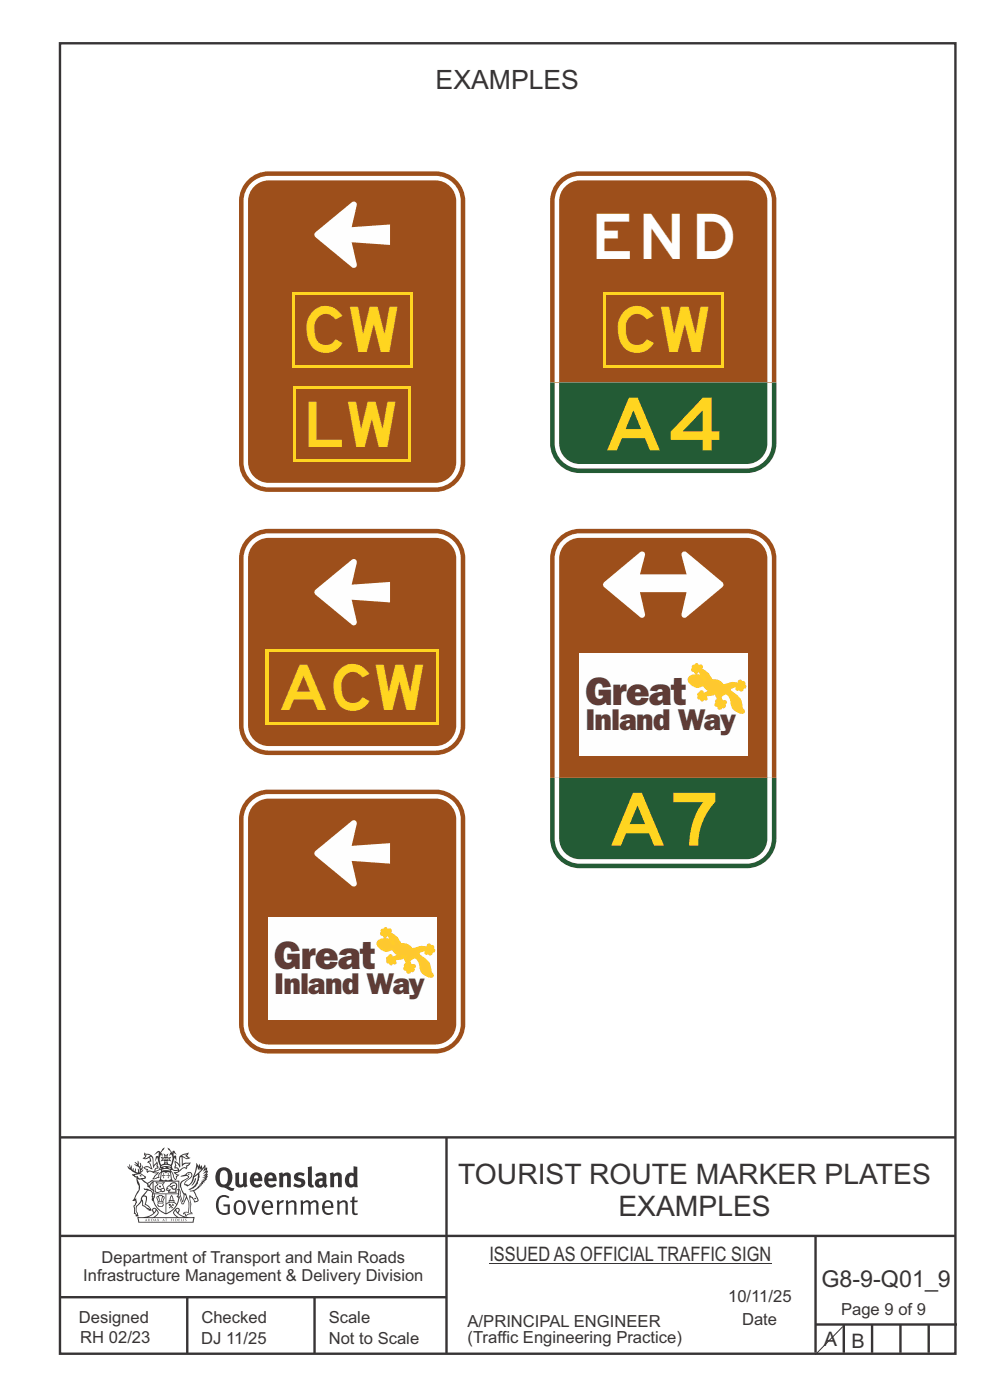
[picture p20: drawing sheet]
<svg xmlns="http://www.w3.org/2000/svg" width="210mm" height="297mm" viewBox="0 0 210 297" stroke-linecap="round" stroke-linejoin="round" font-family="sans-serif">
<defs><g id="words">
<g font-size="11.2" fill="#ffd520">
<text x="128.8" y="95.6">A4</text>
<text x="129.6" y="179.4">A7</text>
</g>
<text font-size="9.6" fill="#fefefe" x="126.6" y="55">END</text>
<g font-size="9.6" fill="#ffd520">
<text x="65" y="74.8">CW</text>
<text x="131" y="74.8">CW</text>
<text x="65.5" y="94.8">LW</text>
<text x="59.6" y="150.6">ACW</text>
</g>
<g font-size="8.7" fill="#5f3c36">
<text x="124.1" y="149.6">Great</text>
<text x="58.1" y="205.6">Great</text>
</g>
<g font-size="6.6" fill="#5f3c36">
<text x="124.2" y="154.9">Inland Way</text>
<text x="58.2" y="210.9">Inland Way</text>
</g>
<g font-size="6" fill="#373435">
<text x="97.2" y="251.2">TOURIST ROUTE MARKER PLATES</text>
<text x="131.2" y="257.9">EXAMPLES</text>
</g>
<text font-size="5.6" fill="#373435" x="92.4" y="18.9">EXAMPLES</text>
<text font-size="4.9" fill="#373435" x="174.3" y="273">G8-9-Q01_9</text>
<g font-size="4.2" fill="#373435">
<text x="103.8" y="267.5">ISSUED AS OFFICIAL TRAFFIC SIGN</text>
<text x="174.7" y="285.6">A</text>
<text x="180.6" y="285.9">B</text>
</g>
<g font-size="3.5" fill="#373435">
<text x="21.6" y="267.9">Department of Transport and Main Roads</text>
<text x="17.7" y="271.8">Infrastructure Management &amp; Delivery Division</text>
<text x="16.7" y="280.6">Designed</text>
<text x="42.7" y="280.6">Checked</text>
<text x="69.7" y="280.6">Scale</text>
<text x="99.2" y="281.5">A/PRINCIPAL ENGINEER</text>
<text x="154.5" y="276.2">10/11/25</text>
<text x="157.4" y="281.2">Date</text>
<text x="178.4" y="278.9">Page 9 of 9</text>
<text x="17" y="284.8">RH 02/23</text>
<text x="42.7" y="285.1">DJ 11/25</text>
<text x="69.7" y="285.2">Not to Scale</text>
<text x="99.2" y="285">(Traffic Engineering Practice)</text>
</g>
</g></defs>
<path d="M12.7 9.2h190v278h-190zM12.7 241.3h190M94.7 241.4v45.8" fill="none" stroke="#373435" stroke-width=".51"/>
<g fill="#373435">
<path d="M47 248.4a2.55 2.55 0 0 0 0 2.7l.3 .2a.81 .81 0 0 0 1-1v-.5a1.04 1.04 0 0 0-1.1-1.5zM46.3 248.1a1.82 1.82 0 0 1 2.1-.2 1.82 1.82 0 0 1 .9 1.8 2.29 2.29 0 0 1-.8 2l.7 .3h.5l-.2 .6a2.87 2.87 0 0 1-2-.7 2.12 2.12 0 0 1-1.7-3.1z" fill-rule="evenodd"/>
<path d="M49.9 248.9l.8-.2v2a.46 .46 0 0 0 .3 .6 .46 .46 0 0 0 .6-.3v-2.1l.7-.2v2.4l.2 .5-.5 .3-.3-.3a1.02 1.02 0 0 1-1.2 .3 1.02 1.02 0 0 1-.6-1.1z" fill-rule="evenodd"/>
<path d="M54 249.5l-.1 .5h.9a.49 .49 0 0 0-.2-.6 .49 .49 0 0 0-.6 .1zM53.4 249.1a1.34 1.34 0 0 1 1.6-.2 1.34 1.34 0 0 1 .6 1.5v.2h-1.7a.77 .77 0 0 0 .5 .8 .77 .77 0 0 0 .9-.4l.3 .5a1.59 1.59 0 0 1-2 .2 1.59 1.59 0 0 1-.5-2.1z" fill-rule="evenodd"/>
<path d="M57 249.5l-.1 .5h1a.49 .49 0 0 0-.2-.6 .49 .49 0 0 0-.7 .1zM56.4 249.1a1.34 1.34 0 0 1 1.6-.2 1.34 1.34 0 0 1 .7 1.5v.2h-1.8a.77 .77 0 0 0 .5 .8 .77 .77 0 0 0 .9-.4l.4 .5a1.59 1.59 0 0 1-2.1 .2 1.59 1.59 0 0 1-.5-2.1z" fill-rule="evenodd"/>
<path d="M59.2 248.9l.7-.2 .1 .4a.95 .95 0 0 1 1-.3 .95 .95 0 0 1 .7 .8v2.3h-.8v-2.3a.46 .46 0 0 0-.8 .1v2.2h-.8z" fill-rule="evenodd"/>
<path d="M62.6 249.1a1.75 1.75 0 0 1 2-.1l-.2 .5-.6-.2a.43 .43 0 0 0-.6 .3l.4 .3a1.04 1.04 0 0 1 1.2 1.1 1.04 1.04 0 0 1-1.4 1l-1.2-.4 .3-.6 1 .4 .4-.4a.88 .88 0 0 0-1-.5l-.4-.2-.1-.4z" fill-rule="evenodd"/>
<path d="M65.3 247.6l.8-.2 .1 3.8 .3 .2 .1 .4a.88 .88 0 0 1-1 0 .88 .88 0 0 1-.3-1z" fill-rule="evenodd"/>
<path d="M67.8 250.6a.43 .43 0 0 0-.1 .7 .43 .43 0 0 0 .7-.1v-.7zM66.8 249.1a1.7 1.7 0 0 1 2.4 .1v1.9l.3 .4-.4 .5-.5-.4a1.03 1.03 0 0 1-1.7-.1 1.03 1.03 0 0 1 .8-1.5h.7v-.4a.8 .8 0 0 0-1.2 .1z" fill-rule="evenodd"/>
<path d="M70 248.9l.7-.2 .1 .4a.95 .95 0 0 1 1-.3 .95 .95 0 0 1 .7 .8v2.3h-.8v-2.3a.46 .46 0 0 0-.8 .1v2.2h-.8z" fill-rule="evenodd"/>
<path d="M74.3 249.5a1.48 1.48 0 0 0 0 1.7h.5l.2-.1v-1.5l-.3-.2zM75 247.4l.8 .1 .1 4.4h-.7l-.1-.2a1.26 1.26 0 0 1-1.4 0 1.26 1.26 0 0 1-.5-1.3 1.29 1.29 0 0 1 .4-1.4 1.29 1.29 0 0 1 1.4-.1z" fill-rule="evenodd"/>
<path d="M46.4 253.9a1.72 1.72 0 0 1 2.3 0l-.3 .3a1.24 1.24 0 0 0-1.4-.2 1.24 1.24 0 0 0-.6 1.4 1.49 1.49 0 0 0 1.2 1.9l.7-.1v-1.3h-.8l-.1-.4h1.3v1.9a1.93 1.93 0 0 1-2.2 0 1.93 1.93 0 0 1-.7-2.2l.2-.8z" fill-rule="evenodd"/>
<path d="M50.4 255.1a1.65 1.65 0 0 0 .2 2.2 .99 .99 0 0 0 1-1.4 .78 .78 0 0 0-.4-.8 .78 .78 0 0 0-.8 0zM50 254.9a1.33 1.33 0 0 1 1.6-.1 1.33 1.33 0 0 1 .5 1.4 1.31 1.31 0 0 1-1.3 1.6 1.31 1.31 0 0 1-1.2-1.6v-.6z" fill-rule="evenodd"/>
<path d="M52.5 254.7l.4-.1 .9 2.6 .8-2.5h.5l-1.1 3h-.5z" fill-rule="evenodd"/>
<path d="M56.3 255.2l-.2 .7h1.3a.7 .7 0 0 0-.3-.8 .7 .7 0 0 0-.8 .1zM55.9 255a1.22 1.22 0 0 1 1.5-.2 1.22 1.22 0 0 1 .5 1.5h-1.8a.93 .93 0 0 0 .5 1 .93 .93 0 0 0 1.1-.2l.2 .3a1.43 1.43 0 0 1-1.8 .1 1.43 1.43 0 0 1-.6-1.7z" fill-rule="evenodd"/>
<path d="M58.7 254.7l.4-.1 .1 .5 .4-.4 .6-.1-.2 .5a.66 .66 0 0 0-.8 .7v1.9h-.4z" fill-rule="evenodd"/>
<path d="M60.6 254.7l.4-.1 .1 .5a.94 .94 0 0 1 1-.5 .94 .94 0 0 1 .8 .8v2.3h-.5l-.1-2.5a.81 .81 0 0 0-1.2 .3v2.2h-.4z" fill-rule="evenodd"/>
<path d="M63.7 254.7l.5-.1 .1 .5 .4-.3a.78 .78 0 0 1 1.1 .3 .9 .9 0 0 1 1-.5 .9 .9 0 0 1 .8 .8v2.3h-.5l-.1-2.5a.67 .67 0 0 0-1.1 .3v2.2h-.5v-2.4l-.4-.3-.7 .4v2.3h-.5z" fill-rule="evenodd"/>
<path d="M69 255.2l-.1 .7h1.3a.7 .7 0 0 0-.3-.8 .7 .7 0 0 0-.9 .1zM68.7 255a1.22 1.22 0 0 1 1.5-.2 1.22 1.22 0 0 1 .5 1.5h-1.8a.93 .93 0 0 0 .4 1 .93 .93 0 0 0 1.2-.2l.1 .3a1.44 1.44 0 0 1-1.7 .1 1.44 1.44 0 0 1-.6-1.7z" fill-rule="evenodd"/>
<path d="M71.4 254.7l.5-.1 .1 .5a.94 .94 0 0 1 1-.5 .94 .94 0 0 1 .8 .8v2.3h-.5l-.1-2.5a.81 .81 0 0 0-1.2 .3v2.2h-.4z" fill-rule="evenodd"/>
<path d="M74.7 253.9l.5-.1v.9h.7l-.1 .3h-.6v2.2l.1 .2h.5l.1 .3a.75 .75 0 0 1-1.2-.6v-2.1h-.4v-.3h.4z" fill-rule="evenodd"/>
<path d="M30.8 244.9l1.1 .3-.9 .5h-.4l.6-.5zM31.8 245.4h.2a2.44 2.44 0 0 1 .4 1.9l.1 .5 .7-1-.1 .6 .3 .3a.57 .57 0 0 0-.6 .7l-1-.1-.5 .2 .2-.5-.8-.3 .7-.1 .9 .5 .1-.1-.6-1.3-.2-.2h.5zM30.7 244.4l-.1 .5 .2 .4-.6 .4a1.04 1.04 0 0 0 1.4-.1l.2 .6-.3 .1-.2 .4a.94 .94 0 0 1 .8 1.1l-.2-.1a1.16 1.16 0 0 0-1.5-.1l.3 .4 .4 .2 .1 .5 .2 .1 .1-.2a.94 .94 0 0 1 1.1 .2l.8 .1-1.2 1.2a1.13 1.13 0 0 0 1.2-.2l.4-.1-.1-.4 .5-.8a.83 .83 0 0 0-.6 1.1l-.3-.1-.7 .4 1.1-1.4-.5 .1-.5-.1 1.3-.5-.1-.1-.9 .4v-.3l.2-.2 .3 .1 .1-.3-.2-.4v-.6l-.1-.4-.7 1v-.7a1.42 1.42 0 0 0-1.6-1.8z" fill-rule="evenodd"/>
<path d="M38.5 245.2l.5-.2 .7-.1-.6 .3 .8 .5h-.3zM38.3 245.5l.2-.1 .1 2a1.69 1.69 0 0 1 1.6-.6l-.8 .5 .1 .5a1.1 1.1 0 0 0-1.5 .6l-.1-.5-.2-.2h-.5l.3-.4-.3-.7a1.42 1.42 0 0 1 .8 1.1l.2-.1zM37.1 246.2l.1 1-.2 .3 .1 .4h.5l.1 .2a.96 .96 0 0 1-1.1-.1l-.1 .1a1.06 1.06 0 0 0 1.3 .2v.1a.72 .72 0 0 1-1 .2l.3 .5 .6 .2-.4 .2-.1 .6-.2-.3-.4-1.1-.4-.4 .4 .9a1.54 1.54 0 0 0 .7 1.2l.2-.3a.58 .58 0 0 1 .4-.8l.2-.1h-.3l-.5-.3 .9-.5a.93 .93 0 0 1 1.2-.5v.2l.2-.2 .1-.5a.99 .99 0 0 0 .7-.8l-1.3 .1-.3 .2-.1-1.4 .9 .4 .9-.3h-.4l-.5-.4 .4-.7-.6 .2a1.46 1.46 0 0 0-1.4 2.1v.4l-.2-.4z" fill-rule="evenodd"/>
<path d="M35.6 248.9l.2 .1-.1 .3 .4 .1h-.4v.6l-.1-.6h-.3l.3-.1z" fill-rule="evenodd"/>
<path d="M34.6 248.9l.2 .1v.3l.3 .1h-.3l-.1 .6v-.6h-.4l.4-.1z" fill-rule="evenodd"/>
<path d="M34.3 248.8a.57 .57 0 0 1 .9 .2 .57 .57 0 0 1 .9-.2l.2 1.4h-.2a.57 .57 0 0 1-.9 0 .69 .69 0 0 1-1.1 0zM34.2 248.1l-.3 2.1-.2 .4h3l-.2-.4-.3-2.1h-.2v.2l-.8-.1-.8 .1v-.2z" fill-rule="evenodd"/>
<path d="M34.2 252.4a.3 .3 0 0 0 .6 0 .3 .3 0 0 0-.6 0zM33.3 250.9l.3 .3-.3 .4a.79 .79 0 0 0 0 1.3l.8-.2-.1-.3a.55 .55 0 0 1-.7-.6l.1-.1 .2 .3 .3 .2 .8-.2-.4-.7 .4-.4-.7 .2zM33 250.7l1.1 .2 .9-.2-.4 .6 .4 1.2a.56 .56 0 0 1-.8 .3l-.2 .1a.73 .73 0 0 1-.9 .1 .73 .73 0 0 1-.3-1v-.4l.6-.4z" fill-rule="evenodd"/>
<path d="M35.6 251.8l.7-.4a.58 .58 0 0 1 1-.1 .58 .58 0 0 1-.4 .9l-.3-.3a.43 .43 0 0 1 .6-.4 .57 .57 0 0 0-.8 .2l-.2-.1-.3 .1 .4 .2a.55 .55 0 0 0 .9 .4v.5h-1.3l.3-.4-.1-.1-.6 .1 .2-.3-.2-.1zM35.4 251.8l-.1 .2a.39 .39 0 0 0 .2 .6h.3l-.2 .4h1.9l-.1-.8a.86 .86 0 0 0-.1-1.3 .86 .86 0 0 0-1.3 .4z" fill-rule="evenodd"/>
<path d="M36 254.8h.8v.2h-.8zM36.4 253.8l.2 .8h-.4zM36.4 253.5l-.3 .5-.1 .6h-.2v.4l-.7 .4 .2 .1a1.48 1.48 0 0 1 2.1 .2l.2-.1-.6-.5v-.5h-.2l-.1-.6z" fill-rule="evenodd"/>
<path d="M35.8 255.4l.4 .1 .1 .3 .3-.2-.2-.2a.38 .38 0 0 1 .5 .5l-.2-.2-.3 .2 .3 .2-.3 .3-.1-.4-.4 .4-.1-.2 .4-.3-.1-.1-.2 .1z" fill-rule="evenodd"/>
<path d="M34.5 254h.2v.2l-.2 .6h-.2zM33.6 255.3h.9v.2a.55 .55 0 0 1-.8 .4v-.2l-.2-.1zM33.4 254h.2l.2 .8h-.2zM33.6 255l.8-.1 .1 .2h-.8zM33.8 253.7h.5l-.2 1.1h-.1zM33.3 253.8l-.1 .3 .3 1.1a.48 .48 0 0 0-.1 .6 .48 .48 0 0 0 .5 .2h.5a.49 .49 0 0 0 .2-.8l.3-1.1-.1-.3a1.42 1.42 0 0 0-1.5 0z" fill-rule="evenodd"/>
<path d="M33.7 251.5l.4 .1 .1 .3h-.3z" fill-rule="evenodd"/>
<path d="M41.3 250.1l.3-.2-.2 .8-.6 .8h-.2l.5-.7z" fill-rule="evenodd"/>
<path d="M39.7 249l.3-.2 .5 .2a.88 .88 0 0 1-.6 1.1 1.22 1.22 0 0 0-.8 1.3l.5 .2a.72 .72 0 0 0 .9-.4l.5-.8 .2-.6 .8-.6v.2a2.85 2.85 0 0 1-2 2.9l.1 .1a2.13 2.13 0 0 0 1.9-1.5v-.3a2.01 2.01 0 0 0 .3-1.7l1.1-1.3-.4 1 .7-.5-.7 1 .8-.4-.8 .8 .7-.2-.9 .6 .8-.1-.8 .4h.7l-.8 .3 .3 .2h-.4l.2 .3h-.4l.2 .3h-.4l.1 .2h-.1a2.16 2.16 0 0 1-2 1.1l.1 .2 .4-.1a.76 .76 0 0 1 .7 .8l.5 1.2-.6 .2a1.45 1.45 0 0 0-1.1-1.3l.2 1.8-.1 1.8 .4 .3a1.07 1.07 0 0 0-1.2 .4v-.3l-.5-.2a.87 .87 0 0 1 1.1-.1v-.7a4.4 4.4 0 0 0-.6-3.1l-.1-.3h-.2a2.16 2.16 0 0 1-.7-2.2l.3-.4 1.2-.7a.55 .55 0 0 0-.4-.8zM37.8 252.4a.76 .76 0 0 1 .3 1.1l.6 1.6 .4-1.7 .2 .1a.61 .61 0 0 1-.1 .9l-.3 .8-.2 .1-.7-1.6-.3 .1a1.18 1.18 0 0 0 .1-1.4zM41.8 247.5l.2 .7 .3-.5v.6l.4-.5a1.9 1.9 0 0 1-1.2 1.4l-.3 .3zM38.2 249.6l1.4-.2 .2 .2v.3l-.5 .2a1.26 1.26 0 0 0-.9 1.9l.2 .7a1.84 1.84 0 0 1 .1 2.1l-.4-1.4a.96 .96 0 0 0-.4-1.2l-.4 .2a.78 .78 0 0 1 0 1.3l.1 .3h.4l.4 1.1a.38 .38 0 0 0 .2 .4 .38 .38 0 0 0 .4-.1l.6-1.2a2.94 2.94 0 0 1 .4 2.5l-.1 .4h-.8l-.3 .4v.2l.4-.1 .1 .4 .2 .1a1.02 1.02 0 0 1 1.3-.5v-.4l-.3-.1 .1-1.8-.3-1.3h.1a1.14 1.14 0 0 1 .8 1 .63 .63 0 0 0 .8-.2 .63 .63 0 0 0-.2-.9l-.6-1.2 .9-.6 .2-.4h.3l-.1-.2h.4l-.1-.3h.3l-.1-.3 .5-.1-.2-.2 .6-.4v-.2h-.2l.4-.5h-.3l.3-.5-.4 .1 .4-.5v-.3l-.3 .2 .2-.7-.1-.2-.4 .3v-.8l-.6 .8-.2-.8-.2 .5-.3-.7-.1 .6-.5-.8-.1 1.4-.6 1.8a1.81 1.81 0 0 1-1 1.5l-.6-.2a1.75 1.75 0 0 1 1.1-1.2 .75 .75 0 0 0 .1-1.3 .75 .75 0 0 0-1.2 .4z" fill-rule="evenodd"/>
<path d="M41.2 254.1h.3l.2 .2-.4 .1z" fill-rule="evenodd"/>
<path d="M29.4 258.4h11.6l-.1 .8h-11.4zM31.3 258.2l.5-.1a2.48 2.48 0 0 0 1.4-1.3l.3 .5-.5 .6-.5 .3zM32.5 256.6l.3-.2 .2 .1-.3 .7zM37.2 256.8a2.65 2.65 0 0 0 1.8 1.4h-1.1l-.5-.3-.5-.6zM37.4 256.5l.2-.1 .3 .2-.3 .6zM29.2 258.2l.1 1.2h11.8l.2-1.1-.2-.1a4.1 4.1 0 0 1-3.3-.9l.3-.4-.1-.6a1.06 1.06 0 0 0-1.3 1l.2 .4 .6 .5h-4.7l.3-.1a.84 .84 0 0 0 .6-.8 .84 .84 0 0 0-.5-.8l-.3-.2h-.5l-.1 .6 .3 .4a4.2 4.2 0 0 1-3.4 .9z" fill-rule="evenodd"/>
<path d="M31 258.7l.1 .2h-.2zM31 258.5l-.3 .6 .4-.2 .2 .2z" fill-rule="evenodd"/>
<path d="M31.3 258.6h.3v.4a.25 .25 0 0 0 .2-.1 .25 .25 0 0 0-.1-.3h.1a.29 .29 0 0 1 0 .4 .29 .29 0 0 1-.4 0 .29 .29 0 0 1 0-.4z" fill-rule="evenodd"/>
<path d="M32.2 258.6a.22 .22 0 0 1 .3 .2 .22 .22 0 0 1-.3 .2zM32 258.6l.1 .4a.33 .33 0 0 0 .4 0 .33 .33 0 0 0 0-.4 .33 .33 0 0 0-.5 0z" fill-rule="evenodd"/>
<path d="M32.9 258.7l.1 .2h-.2zM32.9 258.5l-.2 .6 .3-.2 .2 .2z" fill-rule="evenodd"/>
<path d="M33.3 258.6h.2l.1 .1 .2-.1-.2 .2 .2 .3-.3-.3-.1 .3h-.1l.2-.3z" fill-rule="evenodd"/>
<path d="M34.7 258.7l.1 .2h-.2zM34.7 258.5l-.3 .6 .4-.2 .2 .2z" fill-rule="evenodd"/>
<path d="M35 258.5h.5l-.2 .1v.5h-.2l.1-.5z" fill-rule="evenodd"/>
<path d="M36.2 258.6l.3-.1-.1 .1v.2h.1h-.1v.3h-.2z" fill-rule="evenodd"/>
<path d="M36.7 258.6h.2v.5h-.2z" fill-rule="evenodd"/>
<path d="M37.3 258.6a.22 .22 0 0 1 .3 .2 .22 .22 0 0 1-.3 .2zM37.1 258.6v.4a.33 .33 0 0 0 .5 0 .33 .33 0 0 0 0-.4 .33 .33 0 0 0-.5 0z" fill-rule="evenodd"/>
<path d="M37.8 258.6l.4-.1-.2 .1v.2h.1h-.1v.2l.2 .1h-.4z" fill-rule="evenodd"/>
<path d="M38.4 258.6h.2l-.1 .4 .2 .1h-.3z" fill-rule="evenodd"/>
<path d="M38.9 258.6h.2v.5h-.2z" fill-rule="evenodd"/>
<path d="M39.3 258.6h.2h-.1l.2 .3-.2 .2-.1-.1v-.1l.2 .1z" fill-rule="evenodd"/>
<path d="M34.2 247.4a1.51 1.51 0 0 1 2 .2 2.67 2.67 0 0 0-2.1 0zM35.7 247.6l.4 .1 .1 .3-.4-.1zM34.6 247.6h.5l.1 .2h-.4zM34 247.8l.3 .2h-.3zM34.9 246.9l.3-.2 .3 .2zM34.9 245.6l.2 .1v.3h-.2zM35 245.1l.2 .2 .2-.2-.1 .3h-.2zM35.1 246.3h.2l.1 .4-.2-.2-.2 .2zM35.3 245.7l.2-.1v.4h-.2zM34.4 245.7h.3l.1 .3-.4 .1 .2-.2zM35.7 245.7h.3l-.2 .2 .2 .2-.4-.1zM32.7 244.9l1-.5-.1 1-.2-.2-.3 .2-.3 1.1 .5-1 .3 .9a1.84 1.84 0 0 1 .2 1.7l.4 .1a2.48 2.48 0 0 1 2.2 0l.2-.2-.2-.7 .7-1.8 .4 .7-.2-1-.2-.1-.2 .3v-.9l.6 .4-.6-.8-.3 .1-.1 .4-.5-.9-.5-.3 .2 .5 .6 .5-.5 .8 .4-.4a2.06 2.06 0 0 1 0 2.3l-.5-.2-.2-.6 .1-.1 .8 .2-.4-.5 .4-.5-.7 .2-.2-.2 .2-.7-.5 .4-.5-.4 .2 .7-.2 .2-.7-.2 .4 .5-.4 .5 .8-.2 .1 .1-.2 .6-.5 .2a2.02 2.02 0 0 1 0-2.2l.3 .5-.1-.7-.3-.1 .8-1.2-.4 .3-.5 .8-.2-.3a.8 .8 0 0 0-.8 .5z" fill-rule="evenodd"/>
<path d="M29.2 250.1l.3 .1a.61 .61 0 0 1 .8 .4l.3 .2a.8 .8 0 0 1 .6 1l.4 .1 .5 .5a1 1 0 0 1 .5 1.1l-.1 .7v-.5h-.1a.96 .96 0 0 0-.8-1.3l-.2-.2h-.7l-.1-.1-.1 .1 .1 .3h.6l-1.2 1.3-.2 1-.4 .6a1.33 1.33 0 0 0-.5 1.8l.2 .5a1.26 1.26 0 0 1-.5-1.5l-.1-.3a1.56 1.56 0 0 0 .4-1.7l-.3 .2 .2-.5a3.2 3.2 0 0 0 .7-3zM30.4 253.9h.4a2.06 2.06 0 0 1-.1 1.6l.7 .5 .4 .4-.6-.1-.8-.6-.1-.9a.51 .51 0 0 1 .1-.9zM28.6 249.3a1.52 1.52 0 0 1 2.1 .5l-1.1 .2-.2-.1-.1-.4h-.5zM27.5 247v.8l-.3-.4h-.1a3.1 3.1 0 0 0 1.9 1.6l-1 .1 .5 .6 .5 .1 .1 1.1a1.84 1.84 0 0 1-.3 2.5l-.4 .9-.3 .4 .2 .1 .4-.1 .1 .4-.2 .5-.3 .2 .1 1.7h.2l.3 .5 .1 .1 .4-.1-.1-.5a1.3 1.3 0 0 1-.1-1.7l.9-1 .1 1.1 .6 .2 .5 .5 .1-.1 .2 .3h.5a1.85 1.85 0 0 0-1.2-1.4l.1-.3a1.39 1.39 0 0 0 0-1.4l-.5-.1 .5-.5a.66 .66 0 0 1 .9-.4 .66 .66 0 0 1 .3 .9l-.1 .4 .2-.1v.2l-.1 .3 .2 .5 .1-.3a2.24 2.24 0 0 0 .1-2.2 .73 .73 0 0 1-.7-.7 .73 .73 0 0 1 .6-.7v-.2a.94 .94 0 0 0-.9 .8 .48 .48 0 0 1-.1-.6 .48 .48 0 0 1 .5-.2l.5-.3a.51 .51 0 0 0-.8 .2l-.5 .2-1-.8h.6l.2-.5-1.2-.7 .5-.5v-.3l-.5 .4 .1-.2a.69 .69 0 0 0 .2-1v.4l-.2 .3v-1.1l-.3-.2 .1 .6-.1 .2-.4-1.3v.7l-.6-.4 .5 .7-.6-.2 .3 .3a1 1 0 0 1 .7 1.4l-.2-.8v.9l-.5-.2v-.8l-.2 .7-.2-.1-.1-.6-.2 .4-.2-.2 .1-.7-.2 .5z" fill-rule="evenodd"/>
<path d="M29.6 249.4l.2-.1 .3 .2z" fill-rule="evenodd"/>
<path d="M32.4 250.5h5.6v2l-.2-.1v-1.7h-5.2v2.5h5.2v-.8l.1 .2-.1 1.1v-.3h-2.5v4a4.1 4.1 0 0 0 2.6-3.6l.1-.1a4 4 0 0 1-2.8 3.9 4.2 4.2 0 0 1-2.8-4.7l.1 1.2 .1-.1a3.8 3.8 0 0 0 2.5 3.4v-4h-2.5l-.2-.9z" fill-rule="evenodd"/>
<circle cx="40" cy="249.1" r=".17"/>
</g>
<path d="M12.7 275.2h82M12.7 262.2h190.1M39.7 275.2v12M66.7 275.2v12M173 262.1v24.9M173 281h30M179 281v6M185 281v6M191 281v6M197 281v6" fill="none" stroke="#373435" stroke-width=".51"/>
<path d="M178.8 281.4l-5.9 6" fill="none" stroke="#373435" stroke-width=".21"/>
<path d="M103.8 267.9h1v.2h-1z" fill-rule="evenodd" fill="#373435"/>
<path d="M104.8 268h58.8" fill="none" stroke="#373435" stroke-width=".21"/>
<path d="M53.2 114.7a5.3 5.3 0 0 1 3.8-1.6h35.4a5.4 5.4 0 0 1 5.3 5.4v35.4a5.4 5.4 0 0 1-5.3 5.3h-35.4a5.4 5.4 0 0 1-5.3-5.3v-35.4a5.3 5.3 0 0 1 1.5-3.8zM54.2 115.1a4.4 4.4 0 0 1 2.8-1h35.4a4.4 4.4 0 0 1 4.4 4.4v35.4a4.4 4.4 0 0 1-4.4 4.4h-35.4a4.4 4.4 0 0 1-4.4-4.4v-35.4a4.4 4.4 0 0 1 1.6-3.4zM52.5 114a6.3 6.3 0 0 1 4.5-1.8h35.4a6.3 6.3 0 0 1 6.3 6.3v35.4a6.3 6.3 0 0 1-6.3 6.3h-35.4a6.3 6.3 0 0 1-6.3-6.3v-35.4a6.3 6.3 0 0 1 1.8-4.5z" fill-rule="evenodd" fill="#9d4f1b"/>
<path d="M66.9 125.1l7.7-6.3a.64 .64 0 0 1 .8-.1 .64 .64 0 0 1 .3 .7l-1.1 4.6 8.1-.5v4.3l-8.1-.6 1.1 4.7a.64 .64 0 0 1-.3 .7 .64 .64 0 0 1-.8-.1l-7.7-6.4a.61 .61 0 0 1 0-1z" fill-rule="evenodd" fill="#fefefe"/>
<path d="M56.3 137.8h36.8v16h-36.8z" fill-rule="evenodd" fill="#ffd520"/>
<path d="M57.1 138.4h35.2v14.7h-35.2z" fill-rule="evenodd" fill="#9d4f1b"/>
<path d="M116.7 81.2h48v12.9a6.3 6.3 0 0 1-6.3 6.3h-35.4a6.3 6.3 0 0 1-6.3-6.3z" fill-rule="evenodd" fill="#235b35"/>
<path d="M118.5 38.2a6.3 6.3 0 0 1 4.5-1.8h35.4a6.3 6.3 0 0 1 6.3 6.3v38.5h-48v-38.5a6.3 6.3 0 0 1 1.8-4.5zM119.2 38.9a5.3 5.3 0 0 1 3.8-1.6h35.4a5.4 5.4 0 0 1 5.3 5.4v38.5h-46v-38.5a5.3 5.3 0 0 1 1.5-3.8zM119.6 39.8a4.4 4.4 0 0 1 3.4-1.5h35.4a4.4 4.4 0 0 1 4.4 4.4v38.5h-44.2v-38.5a4.4 4.4 0 0 1 1-2.9z" fill-rule="evenodd" fill="#9d4f1b"/>
<path d="M117.7 81.2h46v12.9a5.4 5.4 0 0 1-5.3 5.3h-35.4a5.4 5.4 0 0 1-5.3-5.3z" fill-rule="evenodd" fill="#fefefe"/>
<path d="M118.6 81.2h44.2v12.9a4.4 4.4 0 0 1-4.4 4.3h-35.4a4.4 4.4 0 0 1-4.4-4.3z" fill-rule="evenodd" fill="#235b35"/>
<path d="M127.9 62h25.6v16h-25.6z" fill-rule="evenodd" fill="#ffd520"/>
<g fill="#9d4f1b">
<path d="M128.5 62.6h24.4v14.7h-24.4z" fill-rule="evenodd"/>
<path d="M53.2 38.9a5.3 5.3 0 0 1 3.8-1.6h35.4a5.4 5.4 0 0 1 5.3 5.4v55.3a5.4 5.4 0 0 1-5.3 5.4h-35.4a5.4 5.4 0 0 1-5.3-5.4v-55.3a5.3 5.3 0 0 1 1.5-3.8zM54.2 39.3a4.4 4.4 0 0 1 2.8-1h35.4a4.4 4.4 0 0 1 4.4 4.4v55.3a4.4 4.4 0 0 1-4.4 4.4h-35.4a4.4 4.4 0 0 1-4.4-4.4v-55.3a4.4 4.4 0 0 1 1.6-3.4zM52.5 38.2a6.3 6.3 0 0 1 4.5-1.8h35.4a6.3 6.3 0 0 1 6.3 6.3v55.3a6.3 6.3 0 0 1-6.3 6.4h-35.4a6.3 6.3 0 0 1-6.3-6.4v-55.3a6.3 6.3 0 0 1 1.8-4.5z" fill-rule="evenodd"/>
</g>
<path d="M61.9 62h25.6v16h-25.6z" fill-rule="evenodd" fill="#ffd520"/>
<path d="M62.5 62.6h24.4v14.7h-24.4z" fill-rule="evenodd" fill="#9d4f1b"/>
<path d="M62.3 82h24.8v16h-24.8z" fill-rule="evenodd" fill="#ffd520"/>
<path d="M62.9 82.6h23.6v14.7h-23.6z" fill-rule="evenodd" fill="#9d4f1b"/>
<path d="M66.9 49.3l7.7-6.4a.64 .64 0 0 1 .8-.1 .64 .64 0 0 1 .3 .7l-1.1 4.7 8.1-.6v4.4l-8.1-.6 1.1 4.6a.64 .64 0 0 1-.3 .7 .64 .64 0 0 1-.8 0l-7.7-6.5a.61 .61 0 0 1 0-.9z" fill-rule="evenodd" fill="#fefefe"/>
<path d="M53.2 170a5.3 5.3 0 0 1 3.8-1.5h35.4a5.4 5.4 0 0 1 5.3 5.3v43.4a5.4 5.4 0 0 1-5.3 5.3h-35.4a5.4 5.4 0 0 1-5.3-5.3v-43.4a5.3 5.3 0 0 1 1.5-3.8zM54.2 170.5a4.4 4.4 0 0 1 2.8-1.1h35.4a4.4 4.4 0 0 1 4.4 4.4v43.4a4.4 4.4 0 0 1-4.4 4.4h-35.4a4.4 4.4 0 0 1-4.4-4.4v-43.4a4.4 4.4 0 0 1 1.6-3.3zM52.5 169.4a6.3 6.3 0 0 1 4.5-1.9h35.4a6.3 6.3 0 0 1 6.3 6.3v43.4a6.3 6.3 0 0 1-6.3 6.3h-35.4a6.3 6.3 0 0 1-6.3-6.3v-43.4a6.3 6.3 0 0 1 1.8-4.4z" fill-rule="evenodd" fill="#9d4f1b"/>
<g fill="#fefefe">
<path d="M66.9 180.5l7.7-6.3a.64 .64 0 0 1 .8-.1 .64 .64 0 0 1 .3 .7l-1.1 4.6 8.1-.5v4.3l-8.1-.6 1.1 4.7a.64 .64 0 0 1-.3 .7 .64 .64 0 0 1-.8-.1l-7.7-6.4a.61 .61 0 0 1 0-1z" fill-rule="evenodd"/>
<path d="M56.8 194.5h35.8v21.8h-35.8z" fill-rule="evenodd"/>
</g>
<path d="M81 197.3h.3l.3 .1v-.4l.2-.1 .4 .6 .4-.3 .2 .1 .1 .2-.4 .4 1.6 1 .5 .8a.76 .76 0 0 0 1.1 .6 2.54 2.54 0 0 1 1.7 1h.7a3.8 3.8 0 0 1 2.6-.3l.1-.5 .2-.1 .2 .2v.4l.4-.3 .3 .1v.2l-.4 .2a.29 .29 0 0 0 .2 .3 .29 .29 0 0 0 .3-.1 .3 .3 0 0 1-.2 .4 .3 .3 0 0 1-.3-.1l-.2 .2 .2 .3-.2 .2-.3-.1v-.3l-.2-.2-.1 .4-.3 .1-.1-.7a1.98 1.98 0 0 0-1.6 .6 2.49 2.49 0 0 0 1.3 1.3 3.1 3.1 0 0 1 1.3 2.7l.5 .6v.2a1.06 1.06 0 0 1-1.3-.1 2.23 2.23 0 0 1-1.4-2.4 1.49 1.49 0 0 0-1.3-1.4 .97 .97 0 0 0-.9 .7 .97 .97 0 0 0 .5 1.1 .34 .34 0 0 1 .6 0l-.2 .3-.5 .1v.2l.4 .1v.3l-.3 .1-.4-.3-.1 .6h-.4l-.1-.3 .3-.5h-.3l-.3 .2-.3-.1 .1-.3h.3l.2-.2-.4-.2v-.3l.2-.1 .4 .2-.7-1.4 .1-.4-.7-.2 .1 .4a1.65 1.65 0 0 1-1.5 .4l-.3 .2 .3 .5-.2 .2-.3-.5-.2 .1-.2 .6-.2-.3 .1-.4-.4 .2a.19 .19 0 0 1-.3-.1 .19 .19 0 0 1 .2-.3l.2-.1-.5-.3 .3-.1 .4 .1-.1-.5a.21 .21 0 0 1 .2-.1 .21 .21 0 0 1 .1 .3 1.22 1.22 0 0 0 1.6-.5l-.9-.6a.72 .72 0 0 0-.5-.6 .72 .72 0 0 0-.7 .3l-.8 .1a2.56 2.56 0 0 1-1.6-1.6 1.79 1.79 0 0 1 2.3-.8l.3 .1 .8 .9v-.4a2.87 2.87 0 0 0-1.6-1.7l-.2 .6-.2-.2-.1-.5-.4 .2-.1-.4 .5-.2-.4-.1z" fill-rule="evenodd" fill="#fec537" stroke="#ffcc29" stroke-width=".48"/>
<path d="M91.3 206l.5 1a1.06 1.06 0 0 1-1.2-.1z" fill-rule="evenodd" fill="#fec537"/>
<path d="M116.7 165h48v12.9a6.3 6.3 0 0 1-6.3 6.3h-35.4a6.3 6.3 0 0 1-6.3-6.3z" fill-rule="evenodd" fill="#235b35"/>
<path d="M118.5 114a6.3 6.3 0 0 1 4.5-1.8h35.4a6.3 6.3 0 0 1 6.3 6.3v46.5h-48v-46.5a6.3 6.3 0 0 1 1.8-4.5z" fill-rule="evenodd" fill="#9d4f1b"/>
<g fill="#fefefe">
<path d="M117.7 165h46v12.9a5.4 5.4 0 0 1-5.3 5.3h-35.4a5.4 5.4 0 0 1-5.3-5.3z" fill-rule="evenodd"/>
<path d="M119.2 114.7a5.3 5.3 0 0 1 3.8-1.6h35.4a5.4 5.4 0 0 1 5.3 5.4v46.5h-46v-46.5a5.3 5.3 0 0 1 1.5-3.8z" fill-rule="evenodd"/>
</g>
<path d="M118.6 165h44.2v12.9a4.4 4.4 0 0 1-4.4 4.4h-35.4a4.4 4.4 0 0 1-4.4-4.4z" fill-rule="evenodd" fill="#235b35"/>
<path d="M120.2 115.1a4.4 4.4 0 0 1 2.8-1h35.4a4.4 4.4 0 0 1 4.4 4.4v46.5h-44.2v-46.5a4.4 4.4 0 0 1 1.6-3.4z" fill-rule="evenodd" fill="#9d4f1b"/>
<g fill="#fefefe">
<path d="M128.2 123.5l7.6-6.3a.63 .63 0 0 1 .7-.1 .63 .63 0 0 1 .3 .7l-1.1 4.1h9.9l-1-4.1a.64 .64 0 0 1 .3-.7 .64 .64 0 0 1 .7 .1l7.7 6.4a.61 .61 0 0 1-.1 .9l-7.6 6.4a.63 .63 0 0 1-.7 .1 .63 .63 0 0 1-.3-.7l1-4.7h-9.9l1.1 4.7a.64 .64 0 0 1-.3 .7 .64 .64 0 0 1-.7-.1l-7.7-6.4a.61 .61 0 0 1 .1-1z" fill-rule="evenodd"/>
<path d="M122.8 138.5h35.8v21.8h-35.8z" fill-rule="evenodd"/>
</g>
<path d="M147 141.3h.3l.3 .1v-.4l.2-.1 .4 .6 .4-.3 .2 .1 .1 .2-.4 .4 1.6 1 .5 .8a.76 .76 0 0 0 1.1 .6 2.54 2.54 0 0 1 1.7 1.1l.7-.1a3.8 3.8 0 0 1 2.6-.3l.1-.5 .2-.1 .2 .2v.4l.4-.3 .3 .2v.1l-.4 .2a.29 .29 0 0 0 .2 .3 .29 .29 0 0 0 .3 0 .3 .3 0 0 1-.2 .3 .3 .3 0 0 1-.3-.1l-.2 .2 .2 .3-.2 .2-.3-.1v-.3l-.2-.1-.1 .3-.3 .1-.1-.7a1.98 1.98 0 0 0-1.6 .6 2.49 2.49 0 0 0 1.3 1.3 3.1 3.1 0 0 1 1.3 2.7l.5 .6-.1 .3a1.06 1.06 0 0 1-1.2-.2 2.23 2.23 0 0 1-1.4-2.3 1.49 1.49 0 0 0-1.3-1.5 .97 .97 0 0 0-.9 .7 .97 .97 0 0 0 .5 1.1 .34 .34 0 0 1 .6 0l-.2 .3-.5 .1v.2l.4 .1v.3l-.3 .1-.4-.3-.1 .6h-.4l-.1-.3 .3-.4-.3-.1-.3 .2-.3-.1 .1-.3h.3l.2-.2-.4-.2v-.2l.2-.2 .3 .3-.6-1.5 .1-.4-.7-.2 .1 .4a1.65 1.65 0 0 1-1.5 .4l-.3 .2 .3 .5-.2 .2-.3-.5-.2 .1-.2 .6-.2-.3 .1-.4-.4 .2a.19 .19 0 0 1-.3-.1 .19 .19 0 0 1 .2-.2l.2-.2-.5-.3 .3-.1 .4 .1-.1-.5a.21 .21 0 0 1 .2-.1 .21 .21 0 0 1 .1 .3 1.22 1.22 0 0 0 1.6-.5l-.9-.6a.72 .72 0 0 0-.5-.6 .72 .72 0 0 0-.8 .3l-.7 .1a2.56 2.56 0 0 1-1.6-1.6 1.79 1.79 0 0 1 2.3-.8l.3 .1 .8 .9v-.4a2.87 2.87 0 0 0-1.6-1.7l-.2 .6-.2-.2-.1-.5-.4 .2-.1-.3 .5-.3-.4-.1z" fill-rule="evenodd" fill="#fec537" stroke="#ffcc29" stroke-width=".48"/>
<path d="M157.3 150l.4 1.1a1.06 1.06 0 0 1-1.2-.2z" fill-rule="evenodd" fill="#fec537"/>
<use href="#words"/>
</svg>
